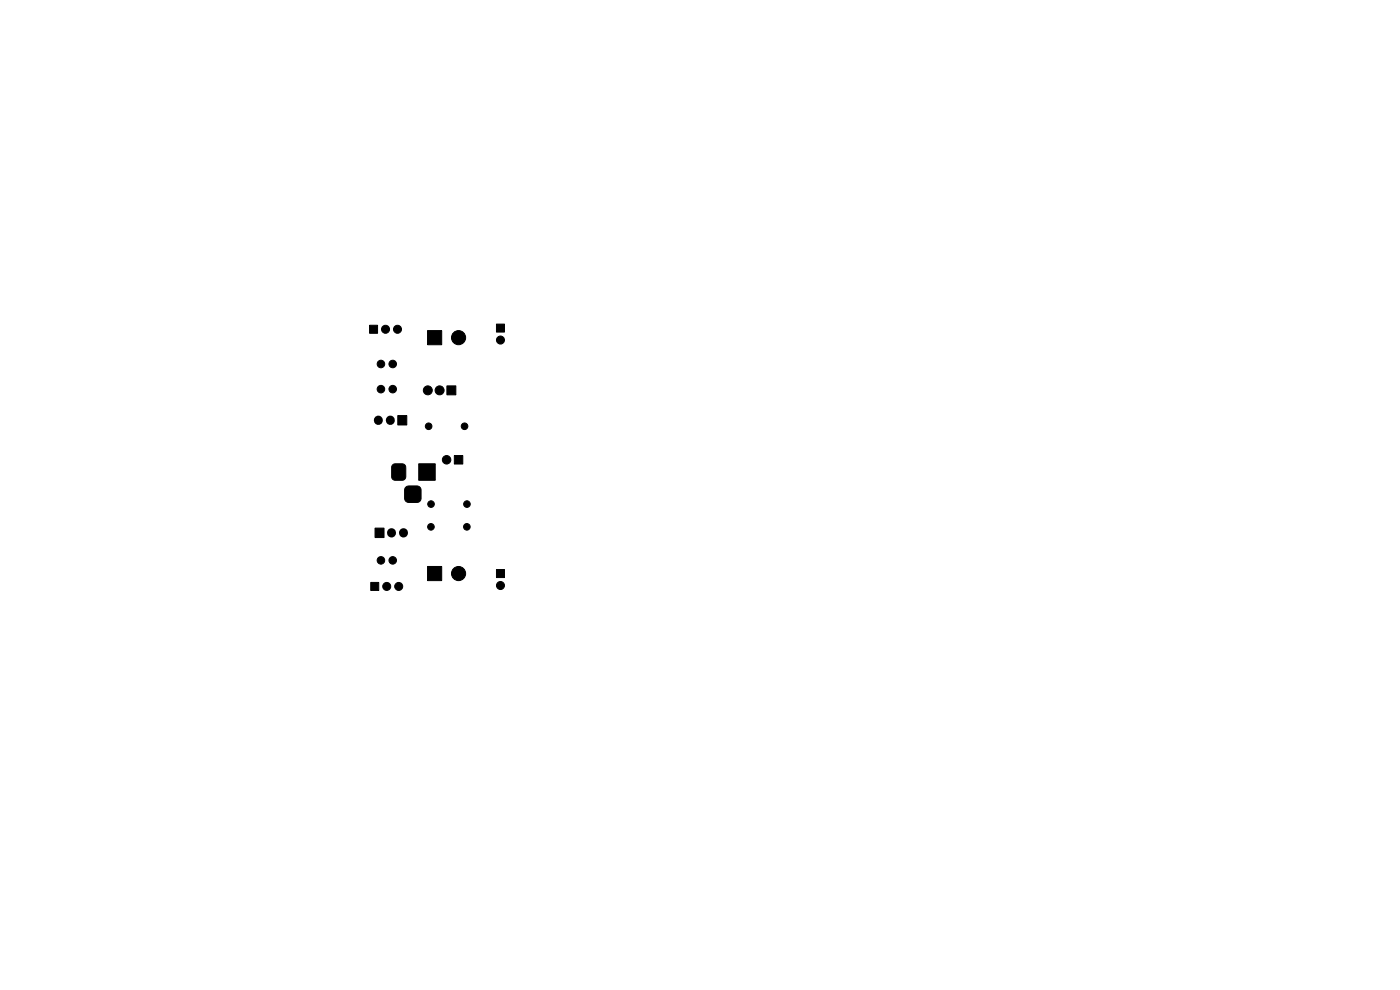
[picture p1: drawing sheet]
<svg xmlns="http://www.w3.org/2000/svg" width="297mm" height="210mm" viewBox="0 0 297 210" stroke-linecap="round" stroke-linejoin="round" font-family="sans-serif">
<g fill="#000" stroke="#000" stroke-width=".21">
<path d="M78.4 69h1.7v1.7h-1.7zM90.7 70.1h3v3h-3zM105.3 68.7h1.7v1.7h-1.7zM83.4 98.5l.4-.1h1.5l.6 .3 .2 .4v2l-.3 .6-.5 .2h-1.5l-.6-.3-.1-.5v-2zM84.4 88.2h1.9v2h-1.9zM94.8 81.9h1.9v1.9h-1.9zM96.4 96.6h1.8v1.8h-1.8zM79.6 112h1.9v2h-1.9zM86.1 103.3l.5-.2h1.9a.88 .88 0 0 1 .8 .9v1.7a.88 .88 0 0 1-.8 .9h-1.8a.88 .88 0 0 1-.9-.9v-1.9zM88.8 98.4h3.5v3.5h-3.5zM78.7 123.5h1.7v1.7h-1.7zM90.7 120.2h3v3h-3z"/>
<path d="M105.3 120.8h1.7v1.7h-1.7z"/>
<circle cx="80.8" cy="77.2" r=".8"/>
<circle cx="81.8" cy="69.8" r=".85"/>
<circle cx="83.3" cy="77.2" r=".8"/>
<circle cx="84.3" cy="69.8" r=".85"/>
<circle cx="97.3" cy="71.6" r="1.5"/>
<circle cx="106.2" cy="72.1" r=".85"/>
<circle cx="80.8" cy="82.5" r=".8"/>
<circle cx="83.3" cy="82.5" r=".8"/>
<circle cx="90.8" cy="82.8" r=".95"/>
<circle cx="90.9" cy="90.4" r=".7"/>
<circle cx="93.3" cy="82.8" r=".95"/>
<circle cx="94.7" cy="97.5" r=".9"/>
<circle cx="98.6" cy="90.4" r=".7"/>
<circle cx="80.8" cy="118.9" r=".8"/>
<circle cx="83.3" cy="118.9" r=".8"/>
<circle cx="91.4" cy="111.8" r=".7"/>
<circle cx="91.4" cy="106.9" r=".7"/>
<circle cx="99" cy="111.8" r=".7"/>
<circle cx="99.1" cy="106.9" r=".7"/>
<circle cx="82" cy="124.4" r=".85"/>
<circle cx="84.6" cy="124.4" r=".85"/>
<circle cx="97.3" cy="121.7" r="1.5"/>
<circle cx="106.2" cy="124.2" r=".85"/>
</g>
<path d="M80.3 89.1v.1M82.8 89.1v.1M83.1 113v.1M85.6 113v.1" fill="none" stroke="#000" stroke-width="1.9"/>
</svg>
